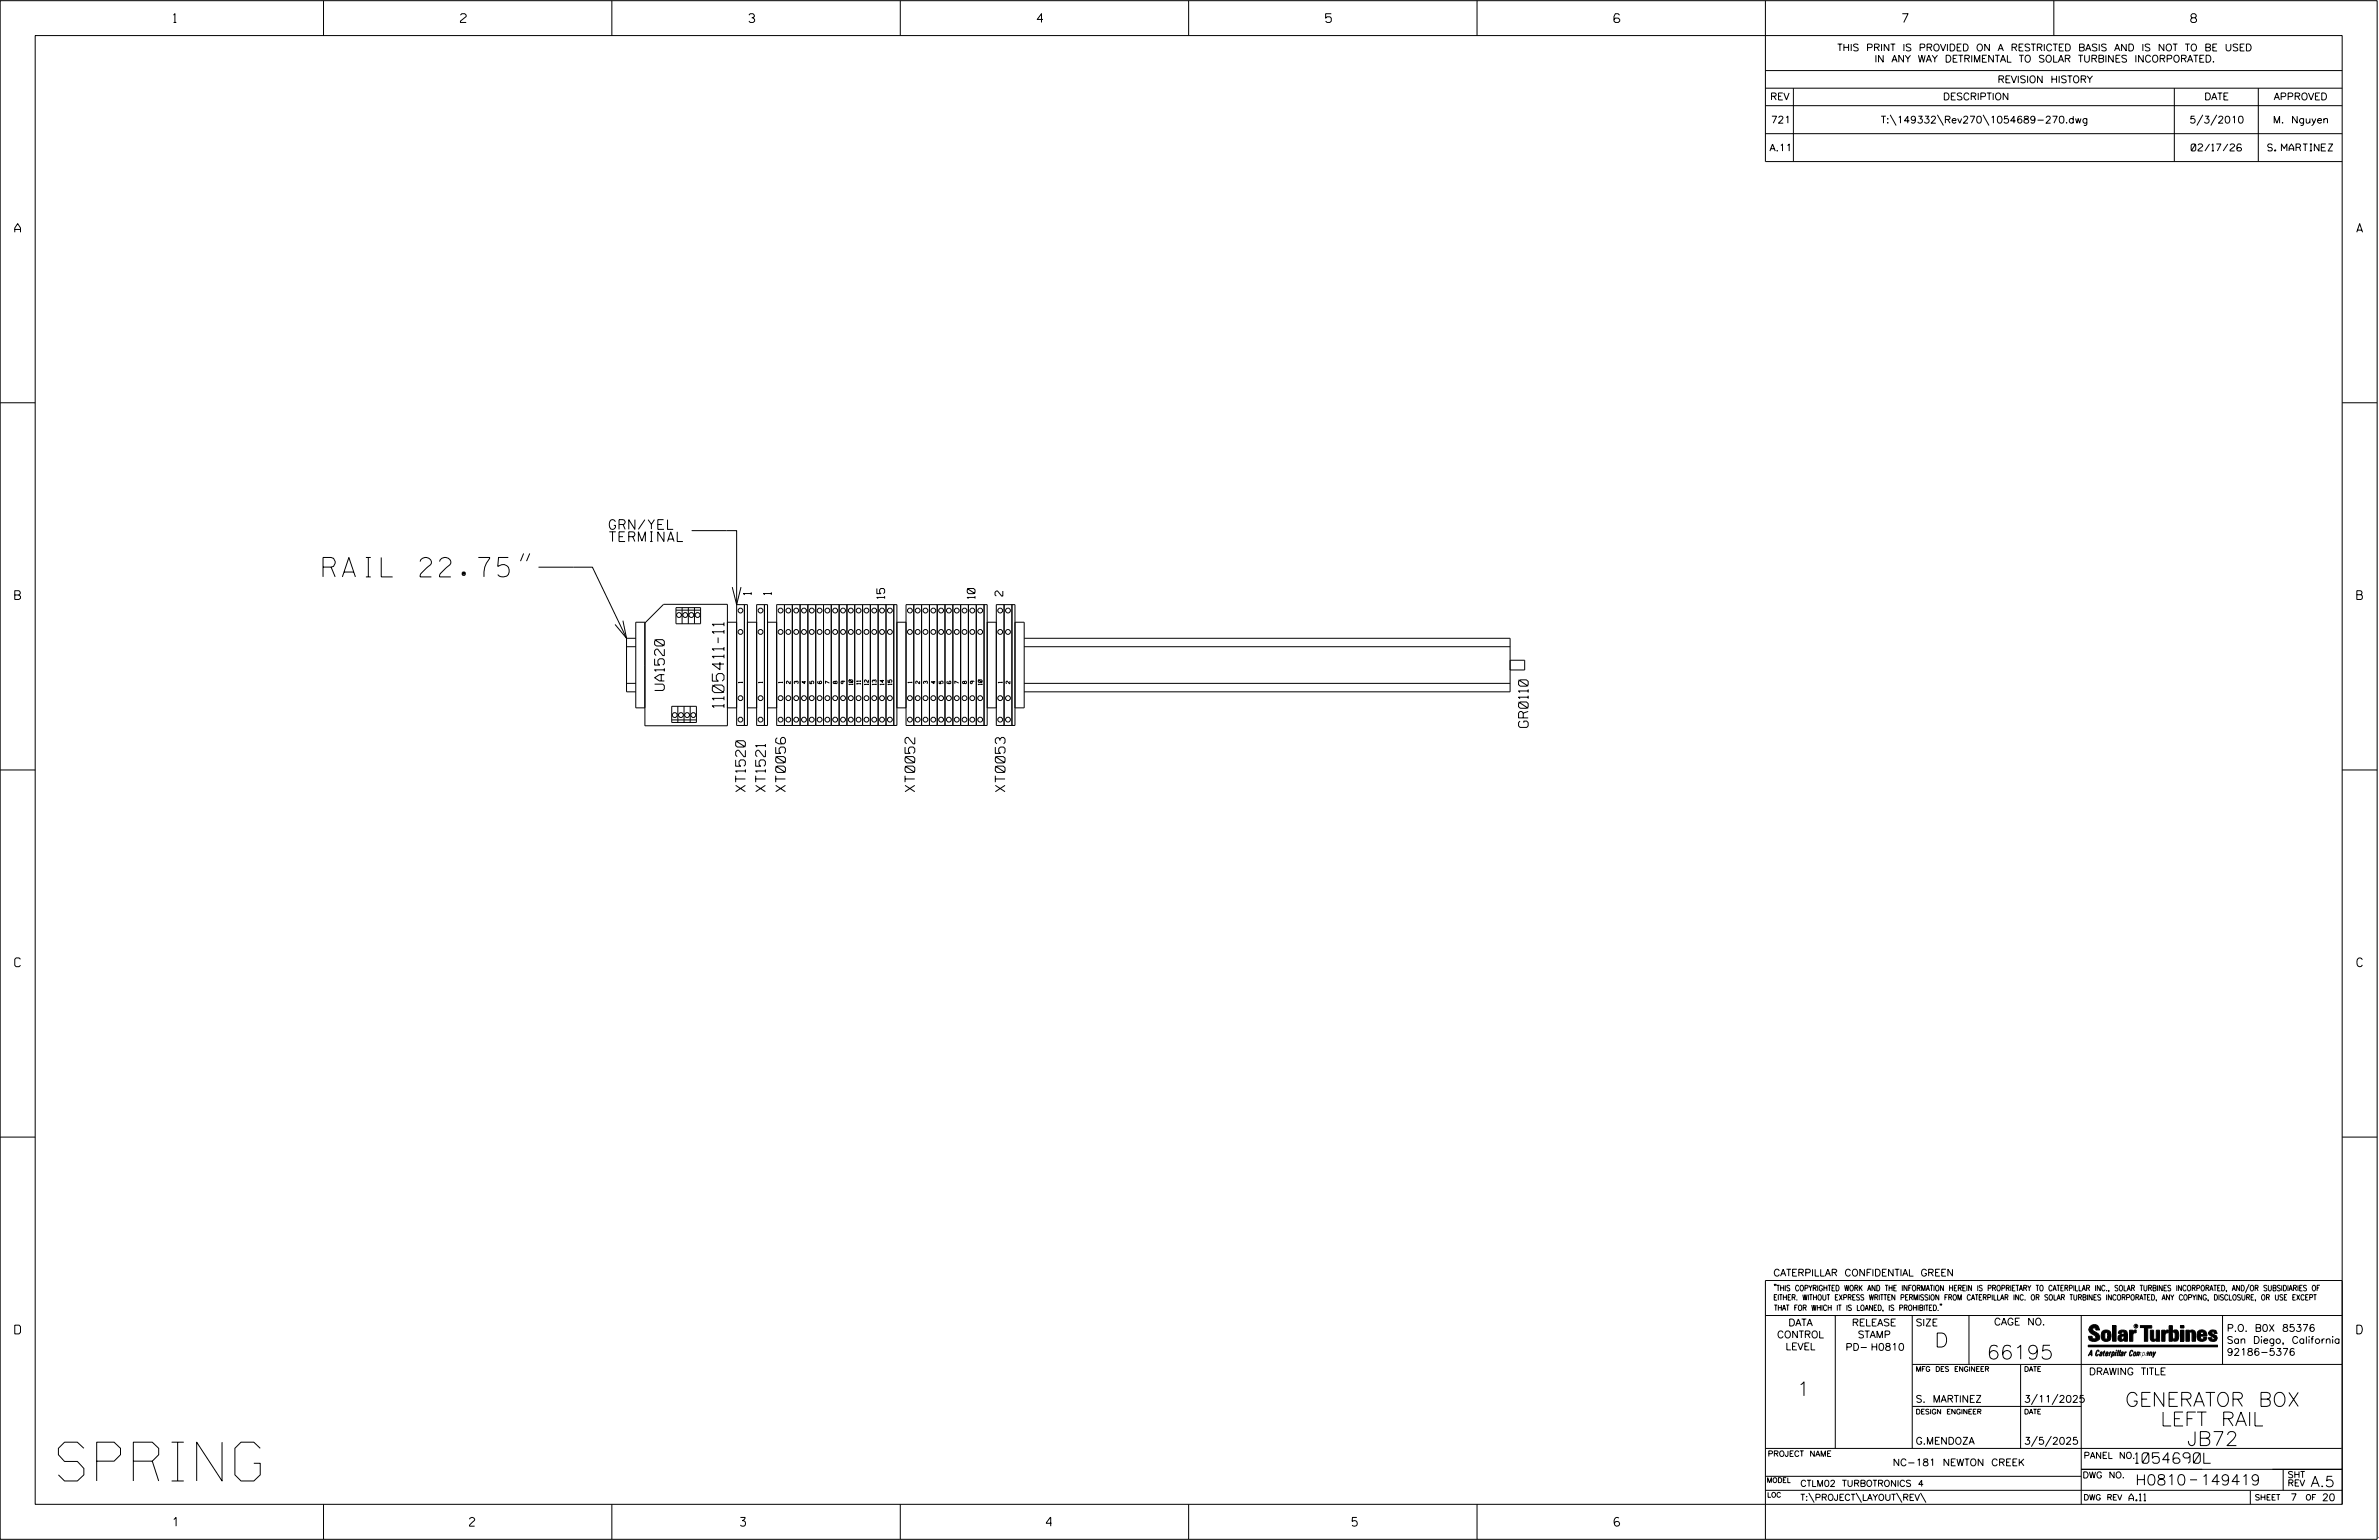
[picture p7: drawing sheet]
<svg xmlns="http://www.w3.org/2000/svg" width="864mm" height="559mm" viewBox="0 0 864 559" stroke-linecap="round" stroke-linejoin="round" font-family="sans-serif">
<defs><g id="words">
<text font-size="14.1" x="21.2" y="537.4">SPRING</text>
<text font-size="7" x="117.2" y="209.3">RAIL 22.75&quot;</text>
<g font-size="5.1">
<text x="702.3" y="488.8">D</text>
<text x="721.2" y="493.2">66195</text>
<text x="652.2" y="506.5">1</text>
<text x="771.5" y="510.3">GENERATOR BOX</text>
<text x="784.3" y="517.4">LEFT RAIL</text>
<text x="793.9" y="524.5">JB72</text>
</g>
<text font-size="4.2" x="262.8" y="256.8" transform="rotate(-90 262.8 256.8)">1105411-11</text>
<g font-size="3.8">
<text x="775.1" y="531">1054690L</text>
<text x="775.2" y="538.9">H0810</text>
<text x="798.8" y="538.9">149419</text>
<text x="838.8" y="539.5">A.5</text>
</g>
<g font-size="3.5">
<text x="221.2" y="196.5">TERMINAL</text>
<text x="221.2" y="192.1">GRN/YEL</text>
<text x="241.2" y="250.5" transform="rotate(-90 241.2 250.5)">UA1520</text>
<text x="554.8" y="264" transform="rotate(-90 554.8 264)">GR0110</text>
<text x="270.6" y="287.3" transform="rotate(-90 270.6 287.3)">XT1520</text>
<text x="277.8" y="287.3" transform="rotate(-90 277.8 287.3)">XT1521</text>
<text x="285.1" y="287.3" transform="rotate(-90 285.1 287.3)">XT0056</text>
<text x="332.1" y="287.3" transform="rotate(-90 332.1 287.3)">XT0052</text>
<text x="364.9" y="287.3" transform="rotate(-90 364.9 287.3)">XT0053</text>
</g>
<g font-size="3.2">
<text x="63" y="8.2">1</text>
<text x="167.2" y="8.2">2</text>
<text x="271.8" y="8.2">3</text>
<text x="376.5" y="8.2">4</text>
<text x="481.2" y="8.2">5</text>
<text x="690.6" y="8.2">7</text>
<text x="795.3" y="8.2">8</text>
<text x="5.4" y="84.3">A</text>
<text x="855.5" y="84.3">A</text>
<text x="5.4" y="217.5">B</text>
<text x="855.6" y="217.5">B</text>
<text x="5.4" y="350.8">C</text>
<text x="855.6" y="350.8">C</text>
<text x="5.4" y="484">D</text>
<text x="855.6" y="484">D</text>
<text x="62.8" y="553.8">1</text>
<text x="170.4" y="553.8">2</text>
<text x="268.8" y="553.8">3</text>
<text x="379.8" y="553.8">4</text>
<text x="490.8" y="553.8">5</text>
<text x="585.9" y="553.8">6</text>
</g>
<g font-size="2.8">
<text x="272.7" y="215.8" transform="rotate(-90 272.7 215.8)">1</text>
<text x="280" y="215.8" transform="rotate(-90 280 215.8)">1</text>
<text x="321.1" y="217.2" transform="rotate(-90 321.1 217.2)">15</text>
<text x="353.9" y="217.2" transform="rotate(-90 353.9 217.2)">10</text>
<text x="364" y="216.3" transform="rotate(-90 364 216.3)">2</text>
</g>
<g font-size="2.5">
<text x="666.9" y="18.5">THIS PRINT IS PROVIDED ON A RESTRICTED BASIS AND IS NOT TO BE USED</text>
<text x="680.5" y="22.6">IN ANY WAY DETRIMENTAL TO SOLAR TURBINES INCORPORATED.</text>
<text x="725.1" y="30">REVISION HISTORY</text>
<text x="642.6" y="36.3">REV</text>
<text x="705.3" y="36.3">DESCRIPTION</text>
<text x="800.2" y="36.3">DATE</text>
<text x="825.4" y="36.3">APPROVED</text>
<text x="642.9" y="44.7">721</text>
<text x="682.8" y="44.7">T:\149332\Rev270\1054689-270.dwg</text>
<text x="794.8" y="44.7">5/3/2010</text>
<text x="825.1" y="44.7">M. Nguyen</text>
<text x="642.4" y="54.8">A.11</text>
<text x="795.4" y="54.8">02/17/26</text>
<text x="823.2" y="54.8">S. MARTINEZ</text>
<text x="643.8" y="463">CATERPILLAR CONFIDENTIAL GREEN</text>
<text x="645.1" y="485.5">CONTROL</text>
<text x="649.2" y="481.1">DATA</text>
<text x="672.3" y="481.1">RELEASE</text>
<text x="674.4" y="485.5">STAMP</text>
<text x="695.4" y="481.1">SIZE</text>
<text x="723.8" y="480.8">CAGE NO.</text>
<text x="808.4" y="483.1">P.O. B0X 85376</text>
<text x="648.2" y="489.8">LEVEL</text>
<text x="669.9" y="490">PD- H0810</text>
<text x="808.4" y="487.5">San Diego, California</text>
<text x="808.4" y="491.8">92186-5376</text>
<text x="758.3" y="498.9">DRAWING TITLE</text>
<text x="695.4" y="508.9">S. MARTINEZ</text>
<text x="734.8" y="508.9">3/11/2025</text>
<text x="695.4" y="524.1">G.MENDOZA</text>
<text x="734.8" y="524.1">3/5/2025</text>
<text x="687.1" y="531.9">NC-181 NEWTON CREEK</text>
<text x="772.8" y="544.6">A.11</text>
<text x="831.4" y="544.6">7</text>
<text x="842.9" y="544.6">20</text>
</g>
<g font-size="2.3">
<text x="756.4" y="529.2">PANEL NO.</text>
<text x="653.5" y="539.4">CTLM02 TURBOTRONICS 4</text>
<text x="756" y="536.3">DWG NO.</text>
<text x="830.4" y="539.3">REV</text>
<text x="830.4" y="536.2">SHT</text>
<text x="653.5" y="544.5">T:\PROJECT\LAYOUT\REV\</text>
</g>
<g font-size="2">
<text x="643.8" y="468.4">&quot;THIS COPYRIGHTED WORK AND THE INFORMATION HEREIN IS PROPRIETARY TO CATERPILLAR INC., SOLAR TURBINES INCORPORATED, AND/OR SUBSIDIARIES OF</text>
<text x="643.8" y="471.8">EITHER. WITHOUT EXPRESS WRITTEN PERMISSION FROM CATERPILLAR INC. OR SOLAR TURBINES INCORPORATED, ANY COPYING, DISCLOSURE, OR USE EXCEPT</text>
<text x="644" y="475.6">THAT FOR WHICH IT IS LOANED, IS PROHIBITED.&quot;</text>
<text x="641.7" y="528.5">PROJECT NAME</text>
<text x="756.3" y="544.3">DWG REV</text>
<text x="818.5" y="544.3">SHEET</text>
<text x="836.9" y="544.3">OF</text>
</g>
<g font-size="1.8">
<text x="695.4" y="497.6">MFG DES ENGINEER</text>
<text x="734.8" y="497.6">DATE</text>
<text x="695.4" y="513.1">DESIGN ENGINEER</text>
<text x="734.8" y="513.1">DATE</text>
<text x="641.3" y="538">MODEL</text>
<text x="641.5" y="543.3">LOC</text>
</g>
<g font-size="1.4">
<text x="269.5" y="247.8" transform="rotate(-90 269.5 247.8)">1</text>
<text x="276.8" y="247.8" transform="rotate(-90 276.8 247.8)">1</text>
<text x="284.1" y="247.8" transform="rotate(-90 284.1 247.8)">1</text>
<text x="286.9" y="248.1" transform="rotate(-90 286.9 248.1)">2</text>
<text x="289.7" y="248.1" transform="rotate(-90 289.7 248.1)">3</text>
<text x="292.6" y="248.1" transform="rotate(-90 292.6 248.1)">4</text>
<text x="295.4" y="248.1" transform="rotate(-90 295.4 248.1)">5</text>
<text x="298.2" y="248.1" transform="rotate(-90 298.2 248.1)">6</text>
<text x="301.1" y="248.1" transform="rotate(-90 301.1 248.1)">7</text>
<text x="303.9" y="248.1" transform="rotate(-90 303.9 248.1)">8</text>
<text x="306.7" y="248.1" transform="rotate(-90 306.7 248.1)">9</text>
<text x="309.6" y="248.5" transform="rotate(-90 309.6 248.5)">10</text>
<text x="312.4" y="248.3" transform="rotate(-90 312.4 248.3)">11</text>
<text x="315.2" y="248.5" transform="rotate(-90 315.2 248.5)">12</text>
<text x="318.1" y="248.5" transform="rotate(-90 318.1 248.5)">13</text>
<text x="320.9" y="248.5" transform="rotate(-90 320.9 248.5)">14</text>
<text x="323.7" y="248.5" transform="rotate(-90 323.7 248.5)">15</text>
<text x="331" y="247.8" transform="rotate(-90 331 247.8)">1</text>
<text x="333.8" y="248.1" transform="rotate(-90 333.8 248.1)">2</text>
<text x="336.7" y="248.1" transform="rotate(-90 336.7 248.1)">3</text>
<text x="339.5" y="248.1" transform="rotate(-90 339.5 248.1)">4</text>
<text x="342.3" y="248.1" transform="rotate(-90 342.3 248.1)">5</text>
<text x="348" y="248.1" transform="rotate(-90 348 248.1)">7</text>
<text x="350.8" y="248.1" transform="rotate(-90 350.8 248.1)">8</text>
<text x="353.7" y="248.1" transform="rotate(-90 353.7 248.1)">9</text>
<text x="356.5" y="248.5" transform="rotate(-90 356.5 248.5)">10</text>
<text x="363.8" y="247.8" transform="rotate(-90 363.8 247.8)">1</text>
<text x="366.6" y="248.1" transform="rotate(-90 366.6 248.1)">2</text>
</g>
<text font-size=".9" x="775.1" y="481.7">R</text>
</g></defs>
<g fill="none" stroke="#000" stroke-width=".36">
<path d="M.1 .2h862.8v558.4h-862.8zM12.8 12.9h837.4v533h-837.4zM117.4 .2v12.7M222.1 .2v12.7M326.8 .2v12.7M431.5 .2v12.7M536.2 .2v12.7M587.9 5.5l-.5-.5h-1l-.5 1v1.7l.5 .4h1l.6-.4v-.6l-.6-.5h-1l-.5 .5M640.9 .2v58.4h209.3M745.6 .2v12.7M640.9 25.6h209.3M640.9 32h209.3"/>
<path d="M640.9 38.3h209.3M651 32v26.6M789.3 32v26.6M819.8 32v26.6M640.9 48.5h209.3M686.2 41.7l2.1 3.8M703.3 41.7l2.2 3.8M719.9 41.7l2.1 3.8M799.6 41.7l-2.1 3.8M804.7 41.7l-2.2 3.8M.1 146.2h12.7M850.2 146.2h12.7"/>
<path d="M251.1 192.5h16.3v26.9M190.1 200.8l-1.2 2.8M192.3 200.8l-1.2 2.8M195.5 205.8h19.6l12.3 25.8M265.8 213l1.6 6.4 1.6-6.4M267.4 219.4h3.9v43.8h-3.9zM270.2 219.4v43.8M274.7 219.4h3.9v43.8h-3.9zM277.5 219.4v43.8M281.9 219.4h43.7v43.8h-43.7zM284.8 219.4v43.8M287.6 219.4v43.8"/>
<path d="M290.4 219.4v43.8M293.3 219.4v43.8M296.1 219.4v43.8M298.9 219.4v43.8M301.8 219.4v43.8M304.6 219.4v43.8M307.4 219.4v43.8M310.3 219.4v43.8M313.1 219.4v43.8M315.9 219.4v43.8M318.8 219.4v43.8M321.6 219.4v43.8"/>
<path d="M324.4 219.4v43.8M328.9 219.4h29.5v43.8h-29.5zM331.7 219.4v43.8M334.5 219.4v43.8M337.4 219.4v43.8M340.2 219.4v43.8M343 219.4v43.8M345.9 219.4v43.8M348.7 219.4v43.8M351.5 219.4v43.8M354.4 219.4v43.8M357.2 219.4v43.8"/>
<path d="M361.7 219.4h6.7v43.8h-6.7zM364.5 219.4v43.8M367.3 219.4v43.8M226.1 225.2l1.3 6.4-4.1-5M227.4 231.6v19.4h3.4M227.4 234.7h3.4M227.4 231.6h3.4M234.1 226.1l6.8-6.8h23.2v44h-30v-37.5h-3.3v31.1h3.3M245.4 221.4h8.9M245.4 220.5h8.9v5.8h-8.9zM247.6 220.5v5.8M249.9 220.5v5.8"/>
<path d="M252.1 220.5v5.8M264.1 225.8h3.3M271.3 225.8h3.4M278.6 225.8h3.3M325.6 225.8h3.3M358.4 225.8h3.3M368.4 225.8h3.4v31.1h-3.4M371.8 231.6h176.4v19.4h-176.4M371.8 234.7h176.4M548.2 239.6h5.3v3.5h-5.3M227.4 248h3.4M243.8 256.3h9v5.8h-9z"/>
<path d="M246.1 256.3v5.8M248.3 256.3v5.8M250.5 256.3v5.8M264.1 256.9h3.3M271.3 256.9h3.4M278.6 256.9h3.3M325.6 256.9h3.3M344 247.2l-.3 .7 .5 .2h.7l.3-.7-.3-.2-.4 .2 .2 .7M358.4 256.9h3.3M371.8 248h176.4M.1 279.4h12.7M243.8 261.2h9"/>
<path d="M850.2 279.4h12.7M.1 412.6h12.7M850.2 412.6h12.7M640.9 477.3h209.3M644.2 466.1l-.1 .4M644.7 466.1l-.2 .4M666.2 477.3v48.3M694.2 477.3v48.3M704.4 473.3l-.1 .4M704.8 473.3l-.1 .4M714.8 477.3v17.8M755.5 477.3v68.6"/>
<path d="M806.8 477.3v17.8M816.5 466l-1.4 3.1M850.2 464.6h-209.3v94M850.2 464.8v81.1M694.2 495.1h156M733.5 495.1v30.5M758.6 481.4a2.02 2.02 0 0 1 3.1-.1l.5 1.3h-1.3l-.2-.6-.4-.2-.6 .1-.1 .4 .4 .7a2.46 2.46 0 0 1 2.2 2.9 2.83 2.83 0 0 1-3.8 .3l-.3-1.3h1.3l.2 .7 .6 .3 .5-.2 .2-.5-.4-.6-1.9-1.2-.4-.9zM759.2 491.3h-.7l.7-1.2v1.9h.2l-.1-2.1-1.3 2.1 .5-.5h.7M761.3 490l.3-.2 .4 .3-.1 .3-.3-.4-.4 .3-.3 1.6h.4l.4-.5-.3 .6-.4 .1-.3-.4zM762.6 490.6l.5-.1-.1 1.4h-.9a.74 .74 0 0 1 .9-.8l-.3 .7-.5 .1 .2-.5 .6-.2v-.5l-.7 .2zM763 483.2a2.17 2.17 0 0 1 3.1 0l.3 1.4-.3 1.5a2.17 2.17 0 0 1-3.1 0l-.3-1.5zM763.6 490.5l.4-.4 .2 .6h-.3l-.3 .9 .2 .4-.3-.1z"/>
<path d="M764.1 483.7l.5-.4 .4 .3v2.2l-.4 .2-.5-.2zM764.6 491.1l.6 .2v-.7l-.4-.1-.4 .6-.1 .8h.6M764.6 491.1l-.1 .8h.4M764.6 482.6v.8M764.8 490.7l.4 .1v.3h-.6zM765 491.5l-.1 .4zM766 490.5l-.5 1.5zM766 490.8l.4-.3-.4 .4M766.9 481h1.3v5.7h-1.3zM767 490.8l.5 .1-.3 .8-.4 .2zM767.3 490.5h-.5l-.5 2M767.3 490.5a.8 .8 0 0 1 .2 1 .8 .8 0 0 1-.9 .4l-.1 .6"/>
<path d="M767.3 490.5l-.1 .2M768.1 490.5l-.4 1.5zM768.2 489.9h.3l-.1 .2h-.2zM769 489.9l-.5 2.1zM769.7 489.9l-.6 2.1zM770.1 491.4l.5-.3-.5 .8zM770.4 491.9h.1M770.6 491.1l.1-.4-.7 .2 .1-.3 .6-.1 .2 .3-.5 1.1M770.6 491.1a.74 .74 0 0 0-.8 .8h.6M771 484.8h-.7l-.3 .6 .4 .7 .5-.3 .1-2.4h-.8l-.1 .4h-1.2a1.71 1.71 0 0 1 1.8-1.3 1.71 1.71 0 0 1 1.6 1.4v2.8h-1.1l-.1-.6M771 484.2l-1.5 .1a1.41 1.41 0 0 0 0 2.4l.5 .1 1.1-.7M771.2 486.1h-.1"/>
<path d="M771.4 490.5l.1 .3 .4-.3-.9 1.5zM771.5 490.8h.1M773 482.7h1.2v.5l.5-.5 .7-.1v1h-.6l-.5 .4-.1 2.7h-1.2zM773.3 490.3l.6-.4 .4 .2-.1 .4-.3-.4a1.28 1.28 0 0 0-.5 1.8l.6-.4-.1 .4-.8 .1zM774.7 490.8l.5-.3a.88 .88 0 0 1 .2 .9 .88 .88 0 0 1-.7 .7l-.2-.2zM774.8 490.9h.5l-.3 1h-.3l-.2-.2zM775.2 490.5l-.1 .2M776.8 481h4.3v.9h-1.5v4.8h-1.3M776.8 490.6l-.8 .2v-.3l-.4 1.5 .8-1.3v1.3l.3-1.2M779.3 491.1h.4M779.6 490.5h.3l-.3 1.4M779.6 490.7h.2l-.1 .4"/>
<path d="M779.7 491.1l-.1 .4M779.7 491.1l-.4 .2M780.1 492l.4-1.5 .1 .3 .3-.3 .3 .2-.3 1.3v-1.3l-.7 1.3M780.6 482.7h1.2v2.7l.1 .4 .4 .3 .4-.7v-2.7h1.2l.1 4h-1.3v-.5l-1.1 .6-.7-.3-.3-.7zM781.6 492.5l1-2-.8 1.3-.2-1.3-.2 2M784.7 482.7h1.2v.5l.5-.5 .7-.1v1h-.5l-.6 .4-.1 2.7h-1.2zM787.4 481h1.2v2a1.4 1.4 0 0 1 2.2 .2l.1 1.4-.4 1.9-1.5 .1-.4-.5v-1l.5 .9 .5-.3v-2.1l-.5-.4-.5 .7v2.8h-1.2zM791.5 482.7h1.3v4h-1.3zM791.5 481h1.3v.9h-1.3zM793.5 482.7h1.3v.4l.7-.5 1.1 .2 .4 .6v3.3h-1.3l-.2-3.4-.7 .2v3.2h-1.3zM794.8 483.1h.1M797.7 483.2a1.92 1.92 0 0 1 2.4-.5 1.92 1.92 0 0 1 1 2.1h-2.3v.8l.6 .5 .5-.3v-.5h1.2a1.83 1.83 0 0 1-2.1 1.4 1.83 1.83 0 0 1-1.5-2.1z"/>
<path d="M798.8 484.2v.6M799.1 483.4h.6l.2 .8h-1.1zM804.6 482.9a1.84 1.84 0 0 0-2.9 .8 3.3 3.3 0 0 0 2.2 1.9l-.5 .5-.4-.3-.1-.4h-1.2l.1 .6a1.92 1.92 0 0 0 2.9 .4M804.9 483.8h-1.2l-.2-.6-.5 .1-.1 .3 .1 .3 1.8 .9M805.1 488.1h-47.1v.6h47.1M694.2 510.3h61.3M739.6 505.8l-2.2 3.9M747.1 505.8l-2.2 3.9M640.9 525.6h209.2M640.9 535.7h114.6M739.6 521.1l-2.2 3.8M744.7 521.1l-2.2 3.8"/>
<path d="M755.5 533.2h94.7M795 537h2.6M828.8 533.2v7.6M117.4 545.9v12.7M222.1 545.9v12.7M326.8 545.9v12.7M431.5 545.9v12.7M536.2 545.9v12.7M640.9 540.8h209.3M656.6 541.7l2 3.5M673.8 541.7l1.9 3.5M688.4 541.7l2 3.5"/>
<path d="M697.2 541.7l1.9 3.5M816.9 541v4.9M863.5 557.9h.1"/>
<circle cx="246.5" cy="223.2" r=".88"/>
<circle cx="248.7" cy="223.2" r=".88"/>
<circle cx="251" cy="223.2" r=".88"/>
<circle cx="253.2" cy="223.2" r=".88"/>
<circle cx="268.8" cy="221.5" r=".87"/>
<circle cx="268.8" cy="229.3" r=".88"/>
<circle cx="276.1" cy="221.5" r=".88"/>
<circle cx="276.1" cy="229.3" r=".88"/>
<circle cx="283.4" cy="221.5" r=".88"/>
<circle cx="283.4" cy="229.3" r=".88"/>
<circle cx="286.2" cy="221.5" r=".88"/>
<circle cx="286.2" cy="229.3" r=".88"/>
<circle cx="289" cy="221.5" r=".88"/>
<circle cx="289" cy="229.3" r=".88"/>
<circle cx="291.9" cy="221.5" r=".88"/>
<circle cx="291.9" cy="229.3" r=".88"/>
<circle cx="294.7" cy="221.5" r=".88"/>
<circle cx="294.7" cy="229.3" r=".88"/>
<circle cx="297.5" cy="221.5" r=".88"/>
<circle cx="297.5" cy="229.3" r=".88"/>
<circle cx="300.4" cy="221.5" r=".88"/>
<circle cx="300.4" cy="229.3" r=".88"/>
<circle cx="303.2" cy="221.5" r=".88"/>
<circle cx="303.2" cy="229.3" r=".88"/>
<circle cx="306" cy="221.5" r=".88"/>
<circle cx="306" cy="229.3" r=".88"/>
<circle cx="308.9" cy="221.5" r=".88"/>
<circle cx="308.9" cy="229.3" r=".88"/>
<circle cx="311.7" cy="221.5" r=".88"/>
<circle cx="311.7" cy="229.3" r=".88"/>
<circle cx="314.5" cy="221.5" r=".88"/>
<circle cx="314.5" cy="229.3" r=".88"/>
<circle cx="317.4" cy="221.5" r=".88"/>
<circle cx="317.4" cy="229.3" r=".88"/>
<circle cx="320.2" cy="221.5" r=".88"/>
<circle cx="320.2" cy="229.3" r=".88"/>
<circle cx="323" cy="221.5" r=".88"/>
<circle cx="323" cy="229.3" r=".88"/>
<circle cx="330.3" cy="221.5" r=".88"/>
<circle cx="330.3" cy="229.3" r=".88"/>
<circle cx="333.1" cy="221.5" r=".88"/>
<circle cx="333.1" cy="229.3" r=".88"/>
<circle cx="336" cy="221.5" r=".88"/>
<circle cx="336" cy="229.3" r=".88"/>
<circle cx="338.8" cy="221.5" r=".88"/>
<circle cx="338.8" cy="229.3" r=".88"/>
<circle cx="341.6" cy="221.5" r=".88"/>
<circle cx="341.6" cy="229.3" r=".88"/>
<circle cx="344.5" cy="221.5" r=".88"/>
<circle cx="344.5" cy="229.3" r=".88"/>
<circle cx="347.3" cy="221.5" r=".88"/>
<circle cx="347.3" cy="229.3" r=".88"/>
<circle cx="350.1" cy="221.5" r=".88"/>
<circle cx="350.1" cy="229.3" r=".88"/>
<circle cx="353" cy="221.5" r=".88"/>
<circle cx="353" cy="229.3" r=".88"/>
<circle cx="355.8" cy="221.5" r=".88"/>
<circle cx="355.8" cy="229.3" r=".88"/>
<circle cx="363.1" cy="221.5" r=".88"/>
<circle cx="363.1" cy="229.3" r=".88"/>
<circle cx="365.9" cy="221.5" r=".88"/>
<circle cx="365.9" cy="229.3" r=".88"/>
<circle cx="244.9" cy="259.5" r=".88"/>
<circle cx="247.2" cy="259.5" r=".88"/>
<circle cx="249.4" cy="259.5" r=".88"/>
<circle cx="251.7" cy="259.5" r=".88"/>
<circle cx="268.8" cy="253.3" r=".88"/>
<circle cx="276.1" cy="253.3" r=".88"/>
<circle cx="283.4" cy="253.3" r=".88"/>
<circle cx="286.2" cy="253.3" r=".88"/>
<circle cx="289" cy="253.3" r=".88"/>
<circle cx="291.9" cy="253.3" r=".88"/>
<circle cx="294.7" cy="253.3" r=".88"/>
<circle cx="297.5" cy="253.3" r=".88"/>
<circle cx="300.4" cy="253.3" r=".88"/>
<circle cx="303.2" cy="253.3" r=".88"/>
<circle cx="306" cy="253.3" r=".88"/>
<circle cx="308.9" cy="253.3" r=".88"/>
<circle cx="311.7" cy="253.3" r=".88"/>
<circle cx="314.5" cy="253.3" r=".88"/>
<circle cx="317.4" cy="253.3" r=".88"/>
<circle cx="320.2" cy="253.3" r=".88"/>
<circle cx="323" cy="253.3" r=".88"/>
<circle cx="330.3" cy="253.3" r=".88"/>
<circle cx="333.1" cy="253.3" r=".88"/>
<circle cx="336" cy="253.3" r=".88"/>
<circle cx="338.8" cy="253.3" r=".88"/>
<circle cx="341.6" cy="253.3" r=".88"/>
<circle cx="344.5" cy="253.3" r=".88"/>
<circle cx="347.3" cy="253.3" r=".88"/>
<circle cx="350.1" cy="253.3" r=".88"/>
<circle cx="353" cy="253.3" r=".88"/>
<circle cx="355.8" cy="253.3" r=".88"/>
<circle cx="363.1" cy="253.3" r=".88"/>
<circle cx="365.9" cy="253.3" r=".88"/>
<circle cx="268.8" cy="261.1" r=".87"/>
<circle cx="276.1" cy="261.1" r=".88"/>
<circle cx="283.4" cy="261.1" r=".88"/>
<circle cx="286.2" cy="261.1" r=".88"/>
<circle cx="289" cy="261.1" r=".88"/>
<circle cx="291.9" cy="261.1" r=".88"/>
<circle cx="294.7" cy="261.1" r=".88"/>
<circle cx="297.5" cy="261.1" r=".88"/>
<circle cx="300.4" cy="261.1" r=".88"/>
<circle cx="303.2" cy="261.1" r=".88"/>
<circle cx="306" cy="261.1" r=".88"/>
<circle cx="308.9" cy="261.1" r=".88"/>
<circle cx="311.7" cy="261.1" r=".88"/>
<circle cx="314.5" cy="261.1" r=".88"/>
<circle cx="317.4" cy="261.1" r=".88"/>
<circle cx="320.2" cy="261.1" r=".88"/>
<circle cx="323" cy="261.1" r=".88"/>
<circle cx="330.3" cy="261.1" r=".88"/>
<circle cx="333.1" cy="261.1" r=".88"/>
<circle cx="336" cy="261.1" r=".88"/>
<circle cx="338.8" cy="261.1" r=".88"/>
<circle cx="341.6" cy="261.1" r=".88"/>
<circle cx="344.5" cy="261.1" r=".88"/>
<circle cx="347.3" cy="261.1" r=".88"/>
<circle cx="350.1" cy="261.1" r=".88"/>
<circle cx="353" cy="261.1" r=".88"/>
<circle cx="355.8" cy="261.1" r=".88"/>
<circle cx="363.1" cy="261.1" r=".88"/>
<circle cx="365.9" cy="261.1" r=".88"/>
<circle cx="775.4" cy="481.2" r=".69"/>
</g>
<g fill="#000">
<path d="M768.1 490.5l-.4 1.5zM768.2 489.9h.3l-.1 .2h-.2zM769 489.9l-.5 2.1zM769.7 489.9l-.6 2.1zM791.5 481h1.3v.9h-1.3zM791.5 482.7h1.3v4h-1.3zM758 488.1h47.1v.6h-47.1z"/>
<path d="M759.2 489.9l-1.2 2.1 .5-.5h.7v.5h.2zM759.2 490.1v1.2h-.7z" fill-rule="evenodd"/>
<path d="M758.6 481.4a2.02 2.02 0 0 1 3.1-.1l.5 1.3h-1.3l-.2-.6-.4-.2-.6 .1-.1 .4 .4 .7a2.46 2.46 0 0 1 2.2 2.9 2.83 2.83 0 0 1-3.8 .3l-.3-1.3h1.3l.2 .7 .6 .3 .5-.2 .2-.5-.4-.6-1.9-1.2-.4-.9z" fill-rule="evenodd"/>
<path d="M761.3 490l.3-.2 .4 .3-.1 .3-.3-.4-.4 .3-.3 1.6h.4l.4-.5-.3 .6-.4 .1-.3-.4z" fill-rule="evenodd"/>
<path d="M762.6 490.6l.5-.1-.1 1.4h-.9a.74 .74 0 0 1 .9-.8l-.6 .3-.2 .5 .5-.1 .3-.6v-.5l-.7 .2z" fill-rule="evenodd"/>
<path d="M763.6 490.5l.4-.4 .2 .6h-.3l-.3 .9 .2 .4-.3-.1z" fill-rule="evenodd"/>
<path d="M764.8 490.5l.5 .3-.1 .5h-.6l.6-.2v-.3l-.4-.1-.3 1.2h.4l.3-.4-.6 .6-.3-.2v-.4z" fill-rule="evenodd"/>
<path d="M763 483.2a2.17 2.17 0 0 1 3.1 0l.3 1.4-.3 1.5a2.17 2.17 0 0 1-3.1 0l-.3-1.5zM764.1 483.7v2.1l.5 .2 .4-.2v-2.2l-.4-.3z" fill-rule="evenodd"/>
<path d="M766 490.5v.3l.4-.1-.4 .2-.5 1.1z" fill-rule="evenodd"/>
<path d="M766.8 490.5l-.5 2 .3-.6a.71 .71 0 0 0 .9-.5 .71 .71 0 0 0-.4-.9zM767 490.8l.5 .1-.3 .8-.4 .2z" fill-rule="evenodd"/>
<path d="M766.9 481h1.3v5.7h-1.3z" fill-rule="evenodd"/>
<path d="M770.1 490.6l.6-.1 .2 .3-.4 1.2-.5 .1-.2-.5 .3-.5h.5l-.7 .5v.3l.4-.1 .4-.9-.5-.2-.2 .2z" fill-rule="evenodd"/>
<path d="M769.4 482.8l-.5 1h1.2l.1-.4h.8v.8l-1.5 .1a1.41 1.41 0 0 0 0 2.4l.5 .1 1.1-.7 .1 .6h1.1v-2.8a1.79 1.79 0 0 0-2.4-1.2zM770.3 484.8h.7l-.1 1-.5 .3-.4-.7z" fill-rule="evenodd"/>
<path d="M771.4 490.5l.1 .3 .4-.3-.9 1.5z" fill-rule="evenodd"/>
<path d="M773 482.7h1.2v.5l.5-.5 .7-.1v1h-.6l-.5 .4-.1 2.7h-1.2z" fill-rule="evenodd"/>
<path d="M773.3 490.3l.6-.4 .4 .2-.1 .4-.3-.4a1.28 1.28 0 0 0-.5 1.8l.6-.4-.3 .5h-.6z" fill-rule="evenodd"/>
<path d="M774.7 490.8l-.2 1.1h.7a.96 .96 0 0 0 0-1.4zM774.8 490.9h.5l-.1 .6-.5 .4-.2-.2z" fill-rule="evenodd"/>
<path d="M776 490.5v.3l.4-.3 .2 .3 .7-.2-.3 1.4v-1.3l-.6 1.3v-1.3l-.8 1.3z" fill-rule="evenodd"/>
<path d="M776.8 481h4.3v.9h-1.5v4.8h-1.3v-4.8h-1.5z" fill-rule="evenodd"/>
<path d="M777.9 490.5l-.5 2 .3-.6a.71 .71 0 0 0 .9-.5 .71 .71 0 0 0-.4-.9zM778.1 490.8l.3-.1 .1 .4-.5 .8-.2-.5z" fill-rule="evenodd"/>
<path d="M779.3 490.6l.6-.1-.3 1.5-.7-.1a.67 .67 0 0 1 .8-.8l-.6 .3-.1 .5 .4-.1 .4-.9-.4-.2-.3 .2z" fill-rule="evenodd"/>
<path d="M780.5 490.5l.1 .3 .3-.3 .3 .2-.3 1.3v-1.3l-.8 1.3z" fill-rule="evenodd"/>
<path d="M780.6 482.7h1.2v2.7l.1 .4 .4 .3 .4-.7v-2.7h1.2l.1 4h-1.3v-.5l-1.1 .6-.7-.3-.3-.7z" fill-rule="evenodd"/>
<path d="M781.6 490.5l.2 1.3 .8-1.3-1.2 2z" fill-rule="evenodd"/>
<path d="M784.7 482.7h1.2v.5l.5-.5 .7-.1v1h-.5l-.6 .4-.1 2.7h-1.2z" fill-rule="evenodd"/>
<path d="M787.4 481h1.2v2a1.4 1.4 0 0 1 2.2 .2l.1 1.4-.4 1.9-1.5 .1-.4-.5v-1l.5 .9 .5-.3v-2.1l-.5-.4-.5 .7v2.8h-1.2z" fill-rule="evenodd"/>
<path d="M793.5 482.7h1.3v.4a1.29 1.29 0 0 1 2.2 .3v3.3h-1.2l-.3-3.4-.7 .2v3.2h-1.3z" fill-rule="evenodd"/>
<path d="M797.7 483.2a1.92 1.92 0 0 1 2.4-.5 1.92 1.92 0 0 1 1 2.1h-2.3v.8l.6 .5 .5-.3v-.5h1.2a1.83 1.83 0 0 1-2.1 1.4 1.83 1.83 0 0 1-1.5-2.1zM799.1 483.4l-.3 .8h1.1l-.2-.8z" fill-rule="evenodd"/>
<path d="M801.9 483.2a1.94 1.94 0 0 1 3 .1v.5h-1.2l-.2-.6-.5 .1-.1 .3 .1 .3 1.8 .9a1.2 1.2 0 0 1 .1 1.3 1.2 1.2 0 0 1-1.2 .7l-1.6-.4-.4-1h1.2l.1 .4 .4 .3 .5-.5a3.3 3.3 0 0 1-2.2-1.9z" fill-rule="evenodd"/>
<circle cx="761.4" cy="492" r=".07"/>
<circle cx="762.2" cy="485.1" r=".07"/>
<circle cx="769.3" cy="492" r=".07"/>
<circle cx="773.1" cy="486.7" r=".07"/>
<circle cx="791.5" cy="486.7" r=".07"/>
<circle cx="791.5" cy="481" r=".07"/>
<circle cx="794.8" cy="486.7" r=".07"/>
</g>
<use href="#words"/>
</svg>
